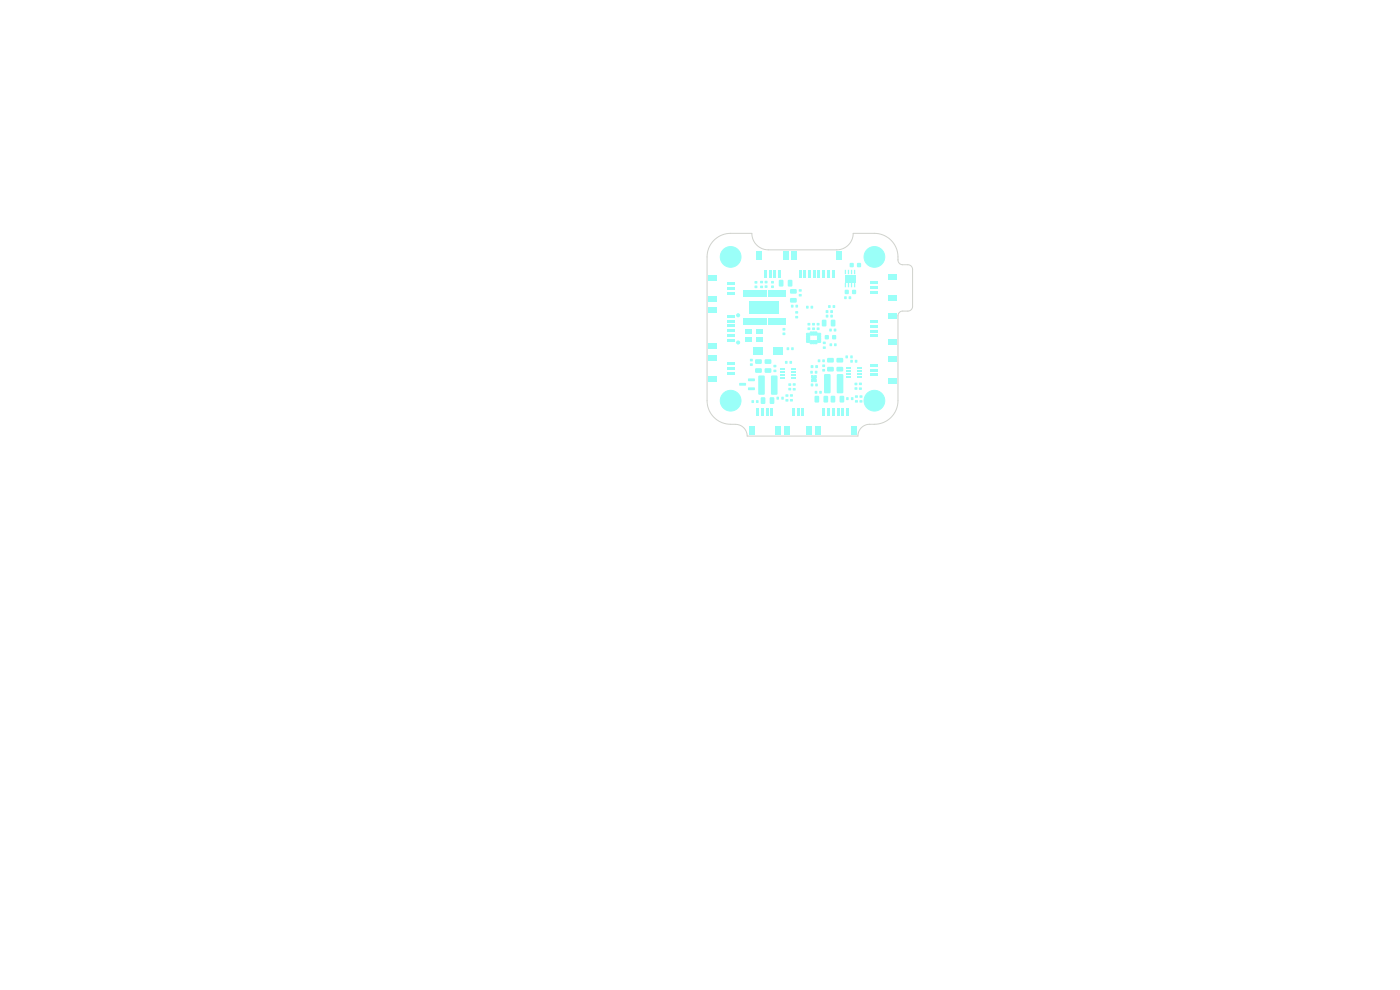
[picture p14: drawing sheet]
<svg xmlns="http://www.w3.org/2000/svg" width="297mm" height="210mm" viewBox="0 0 297 210" stroke-linecap="round" stroke-linejoin="round" font-family="sans-serif">
<g fill="#9afff8" stroke="#9afff8" stroke-width=".21">
<path d="M171.1 70.7h.6l.1 .4h-.6z"/>
<path d="M171.1 71.2h.6l.1 .4h-.6z"/>
<path d="M171.1 71.7h.6l.1 .4h-.6z"/>
<path d="M171.1 72.2h.6l.1 .4h-.7z"/>
<path d="M171.9 70.4l.4 .1v.6l-.4-.1z"/>
<path d="M171.9 72.3h.4v.6h-.4z"/>
<path d="M172.4 70.4l.4 .1v.6l-.4-.1z"/>
<path d="M172.4 72.3h.4v.6h-.4z"/>
<path d="M172.9 70.4l.4 .1v.6l-.4-.1z"/>
<path d="M172.9 72.3h.4v.6h-.4z"/>
<path d="M173.5 70.7h.5l.1 .4h-.6z"/>
<path d="M173.5 71.2h.6v.4h-.6z"/>
<path d="M173.5 71.7h.5l.1 .4h-.6z"/>
<path d="M173.5 72.2h.6v.4h-.6z"/>
<path d="M172.7 79.9l.4 .4-.4 .4-.5-.4z"/>
<path d="M172.2 79.7h.3l-.2 .4h-.1z"/>
<path d="M172.2 80.5l.3 .1v.4h-.3z"/>
<path d="M172.8 79.7h.4v.4l-.4-.1z"/>
<path d="M173 80.5h.2v.5h-.4z"/>
</g>
<g fill="#9afff8">
<path d="M169.4 57.3h.6v1.5h-.6z"/>
<path d="M170.4 57.3h.6v1.5h-.6z"/>
<path d="M171.4 57.3h.6v1.5h-.6z"/>
<path d="M172.4 57.3h.6v1.5h-.6z"/>
<path d="M173.4 57.3h.6v1.5h-.6z"/>
<path d="M174.4 57.3h.6v1.5h-.6z"/>
<path d="M175.4 57.3h.6v1.5h-.6z"/>
<path d="M176.4 57.3h.6v1.5h-.6z"/>
<path d="M167.8 53.3h1.2v1.8h-1.2z"/>
<path d="M177.4 53.3h1.2v1.8h-1.2z"/>
</g>
<g fill="#9afff8" stroke="#9afff8" stroke-width=".21">
<circle cx="156.6" cy="66.9" r=".32"/>
<circle cx="156.6" cy="72.7" r=".33"/>
<circle cx="185.5" cy="54.5" r="2.2"/>
<circle cx="155" cy="85" r="2.2"/>
<circle cx="185.5" cy="85" r="2.2"/>
<circle cx="155" cy="54.5" r="2.2"/>
</g>
<g fill="#9afff8">
<path d="M160.4 84.9h.5v.6h-.5z"/>
<path d="M159.5 84.9h.4v.6h-.4z"/>
<path d="M175.5 77.9l1.2-.1 .2 .3v.6l-.3 .1h-1l-.1-.2z"/>
<path d="M175.5 76l1.2-.1 .2 .3v.6l-.3 .1h-1l-.1-.2z"/>
<path d="M174.5 78.3h.5v.5h-.5z"/>
<path d="M174.5 77.3h.5v.5h-.5z"/>
<path d="M173.8 82.9h.5v.6h-.5z"/>
<path d="M172.9 82.9h.4v.6h-.4z"/>
<path d="M166.7 84.7h.5v.5h-.5z"/>
<path d="M166.7 83.7h.5v.4h-.5z"/>
<path d="M162.1 57.3h.6v1.5h-.6z"/>
<path d="M163.1 57.3h.6v1.5h-.6z"/>
<path d="M164.1 57.3h.6v1.5h-.6z"/>
<path d="M165.1 57.3h.6v1.5h-.6z"/>
<path d="M160.5 53.3h1.2v1.8h-1.2z"/>
<path d="M166.1 53.3h1.2v1.8h-1.2z"/>
<path d="M160.1 60.6h.5v.5h-.5z"/>
<path d="M160.1 59.7h.5v.4h-.5z"/>
<path d="M182.3 82.2h.5v.5h-.5z"/>
<path d="M182.3 81.2h.5v.5h-.5z"/>
<path d="M168.8 64.7h.5v.5h-.5z"/>
<path d="M167.8 64.7h.5v.5h-.5z"/>
<path d="M181.8 77.9h1v.3h-1z"/>
<path d="M181.8 78.5h1v.4h-1z"/>
<path d="M181.8 79.2h1v.3h-1z"/>
<path d="M181.8 79.8h1v.4h-1z"/>
<path d="M179.5 79.8h1v.4h-1z"/>
<path d="M179.5 79.2h1v.3h-1z"/>
<path d="M179.5 78.5h1v.4h-1z"/>
<path d="M179.5 77.9h1v.3h-1z"/>
<path d="M158.7 80.3h1.4v.5l-1.3 .1z"/>
<path d="M158.7 82.2h1.4v.5l-1.3 .1z"/>
<path d="M156.8 81.3l1.4-.1 .1 .5-1.4 .1z"/>
<path d="M166 69.6h.6v.5h-.6z"/>
<path d="M166 70.6h.6v.4h-.6z"/>
<path d="M179.5 86.7h.6v1.6h-.6z"/>
<path d="M178.5 86.7h.6v1.6h-.6z"/>
<path d="M177.5 86.7h.6v1.6h-.6z"/>
<path d="M176.5 86.7h.6v1.6h-.6z"/>
<path d="M175.5 86.7h.6v1.6h-.6z"/>
<path d="M174.5 86.7h.6v1.6h-.6z"/>
<path d="M180.5 90.5h1.2v1.8h-1.2z"/>
<path d="M172.9 90.5h1.2v1.8h-1.2z"/>
<path d="M164 73.6h2.1v1.5h-2.1z"/>
<path d="M159.8 73.6h2.1v1.5h-2.1z"/>
<path d="M180.1 62.9h.4v.5h-.4z"/>
<path d="M179.1 62.9h.5v.5h-.5z"/>
<path d="M154.3 71.9h1.5v.6h-1.5z"/>
<path d="M154.3 70.9h1.5v.6h-1.5z"/>
<path d="M154.3 69.9h1.5v.6h-1.5z"/>
<path d="M154.3 68.9h1.5v.6h-1.5z"/>
<path d="M154.3 67.9h1.5v.6h-1.5z"/>
<path d="M154.3 66.9h1.5v.6h-1.5z"/>
<path d="M150.3 72.9h1.8v1.2h-1.8z"/>
<path d="M150.3 65.3h1.8v1.2h-1.8z"/>
<path d="M173.3 69.5h.5v.5h-.5z"/>
<path d="M173.3 68.5h.5v.5h-.5z"/>
<path d="M163.5 86.7h.6v1.6h-.6z"/>
<path d="M162.5 86.7h.6v1.6h-.6z"/>
<path d="M161.5 86.7h.6v1.6h-.6z"/>
<path d="M160.5 86.7h.6v1.6h-.6z"/>
<path d="M164.5 90.5h1.2v1.8h-1.2z"/>
<path d="M158.9 90.5h1.2v1.8h-1.2z"/>
<path d="M176.3 67.9l.7-.1 .2 .2v1l-.1 .2-.6 .1-.2-.2z"/>
<path d="M174.4 67.9l.7-.1 .2 .2v1l-.1 .2-.6 .1-.2-.2z"/>
<path d="M167.7 63.3l1.2-.1 .1 .3v.6l-.2 .1h-1.1l-.1-.2z"/>
<path d="M167.7 61.4l1.2-.1 .1 .3v.6l-.2 .1h-1.1l-.1-.2z"/>
<path d="M168.2 82.3h.6v.5h-.6z"/>
<path d="M168.2 81.3h.6v.5h-.6z"/>
<path d="M176.2 66.8h.5v.5h-.5z"/>
<path d="M175.2 66.8h.5v.5h-.5z"/>
<path d="M160.2 78.2l1.3-.1 .1 .3v.5l-.2 .2h-1.1l-.1-.2z"/>
<path d="M160.2 76.3l1.3-.1 .1 .3v.5l-.2 .2h-1.1l-.1-.2z"/>
<path d="M175.7 64.8h.5v.5h-.5z"/>
<path d="M176.7 64.8h.4v.5h-.4z"/>
<path d="M181.4 76.4h.5v.5h-.5z"/>
<path d="M180.4 76.4h.5v.5h-.5z"/>
<path d="M164.8 84.2h.4v.5h-.4z"/>
<path d="M165.8 84.2h.4v.5h-.4z"/>
<path d="M174.8 84h.6l.3 .1v1.1l-.2 .2h-.6l-.2-.2z"/>
<path d="M172.9 84h.6l.3 .1v1.1l-.2 .2h-.6l-.2-.2z"/>
<path d="M179.4 75.4h.5v.6h-.5z"/>
<path d="M180.4 75.4h.5v.6h-.5z"/>
<path d="M159.1 77.1h.6v.5h-.6z"/>
<path d="M159.1 76.1h.6v.5h-.6z"/>
<path d="M165.3 59.4l.7-.1 .2 .2v1l-.1 .3h-.6l-.3-.2z"/>
<path d="M167.2 59.4l.7-.1 .2 .2v1l-.1 .3h-.6l-.3-.2z"/>
<path d="M184.7 59.7h1.6v.6h-1.6z"/>
<path d="M184.7 60.7h1.6v.6h-1.6z"/>
<path d="M184.7 61.7h1.6v.6h-1.6z"/>
<path d="M188.5 58.1h1.8v1.2h-1.8z"/>
<path d="M188.5 62.7h1.8v1.2h-1.8z"/>
<path d="M177 72.9h.5v.5h-.5z"/>
<path d="M176 72.9h.5v.5h-.5z"/>
<path d="M172 81.4h.5v.5h-.5z"/>
<path d="M173 81.4h.5v.5h-.5z"/>
<path d="M180.3 55.8h.8v.8h-.8z"/>
<path d="M181.9 55.8h.7v.8h-.7z"/>
<path d="M163.6 79.7h1.1l.2 .1v3.7l-.1 .2-1 .1-.2-.2z"/>
<path d="M160.9 79.7h1.1l.2 .1v3.7l-.1 .2-1 .1-.2-.2z"/>
<path d="M166.2 67.4h.4v1.5h-.4z"/>
<path d="M165.5 67.4h.5v1.5h-.5z"/>
<path d="M164.9 67.4h.4v1.5h-.4z"/>
<path d="M164.2 67.4h.5v1.5h-.5z"/>
<path d="M163.6 67.4h.4v1.5h-.4z"/>
<path d="M162.9 67.4h.5v1.5h-.5z"/>
<path d="M162.3 67.4h.4v1.5h-.4z"/>
<path d="M161.6 67.4h.5v1.5h-.5z"/>
<path d="M161 67.4h.4v1.5h-.4z"/>
<path d="M160.3 67.4h.5v1.5h-.5z"/>
<path d="M159.7 67.4h.4v1.5h-.4z"/>
<path d="M159 67.4h.5v1.5h-.5z"/>
<path d="M158.4 67.4h.4v1.5h-.4z"/>
<path d="M157.7 67.4h.5v1.5h-.5z"/>
<path d="M157.7 61.6h.5v1.4h-.5z"/>
<path d="M158.4 61.6h.4v1.4h-.4z"/>
<path d="M159 61.6h.5v1.4h-.5z"/>
<path d="M159.7 61.6h.4v1.4h-.4z"/>
<path d="M160.3 61.6h.5v1.4h-.5z"/>
<path d="M161 61.6h.4v1.4h-.4z"/>
<path d="M161.6 61.6h.5v1.4h-.5z"/>
<path d="M162.3 61.6h.4v1.4h-.4z"/>
<path d="M162.9 61.6h.5v1.4h-.5z"/>
<path d="M163.6 61.6h.4v1.4h-.4z"/>
<path d="M164.2 61.6h.5v1.4h-.5z"/>
<path d="M164.9 61.6h.4v1.4h-.4z"/>
<path d="M165.5 61.6h.5v1.4h-.5z"/>
<path d="M166.2 61.6h.4v1.4h-.4z"/>
<path d="M159.1 63.9h6.2v2.7h-6.2z"/>
<path d="M164.1 78.4h.6v.5h-.6z"/>
<path d="M164.1 77.4h.6v.5h-.6z"/>
<path d="M172.3 69.5h.6v.5h-.6z"/>
<path d="M172.3 68.5h.6v.5h-.6z"/>
<path d="M171 64.9h.5v.5h-.5z"/>
<path d="M172 64.9h.5v.5h-.5z"/>
<path d="M177.6 79.4l1.1-.1 .2 .2v3.7l-.1 .2h-1l-.3-.1z"/>
<path d="M174.9 79.4l1.1-.1 .2 .2v3.7l-.1 .2h-1l-.3-.1z"/>
<path d="M172 77.5h.5v.5h-.5z"/>
<path d="M173 77.5h.5v.5h-.5z"/>
<path d="M181.2 60h.2v.9h-.2z"/>
<path d="M180.5 60h.3v.9h-.3z"/>
<path d="M179.9 60h.2v.9h-.2z"/>
<path d="M179.2 60h.3v.9h-.3z"/>
<path d="M179.2 57.2l.3 .1v.9l-.3-.1z"/>
<path d="M179.9 57.2l.2 .1v.9l-.2-.1z"/>
<path d="M180.5 57.2l.3 .1v.9l-.3-.1z"/>
<path d="M181.2 57.2l.2 .1v.9l-.2-.1z"/>
<path d="M179.2 58.3h2.2v1.5h-2.2z"/>
<path d="M158.2 69.7h1.3v1.1h-1.3z"/>
<path d="M160.5 69.7h1.3v1.1h-1.3z"/>
<path d="M160.5 71.5h1.3v1h-1.3z"/>
<path d="M158.2 71.5h1.3v1h-1.3z"/>
<path d="M182.4 84.9h.5v.5h-.5z"/>
<path d="M182.4 83.9h.5v.5h-.5z"/>
<path d="M174.6 72.5h.6v.5h-.6z"/>
<path d="M174.6 73.5h.6v.5h-.6z"/>
<path d="M154.2 61.9h1.6v.6h-1.6z"/>
<path d="M154.2 60.9h1.6v.6h-1.6z"/>
<path d="M154.2 59.9h1.6v.6h-1.6z"/>
<path d="M150.2 62.9h1.8v1.2h-1.8z"/>
<path d="M150.2 58.3h1.8v1.2h-1.8z"/>
<path d="M161.4 84.3h.7l.3 .1v1.1l-.2 .2h-.6l-.2-.2z"/>
<path d="M163.3 84.3h.7l.3 .1v1.1l-.2 .2h-.6l-.2-.2z"/>
<path d="M171.9 78.7h.5v.5h-.5z"/>
<path d="M172.9 78.7h.5v.5h-.5z"/>
<path d="M173.5 76.3h.5v.5h-.5z"/>
<path d="M174.5 76.3h.5v.5h-.5z"/>
<path d="M181.4 84.9h.6v.5h-.6z"/>
<path d="M181.4 83.9h.6v.5h-.6z"/>
<path d="M168.7 66h.6v.5h-.6z"/>
<path d="M168.7 67h.6v.5h-.6z"/>
<path d="M179.5 84.3h.5v.5h-.5z"/>
<path d="M180.6 84.3h.4v.5h-.4z"/>
<path d="M163.6 60.6h.5v.5h-.5z"/>
<path d="M163.6 59.6h.5v.5h-.5z"/>
<path d="M176.3 84l.7-.1 .2 .2v1l-.1 .3h-.6l-.3-.2z"/>
<path d="M178.2 84l.7-.1 .2 .2v1l-.1 .3h-.6l-.3-.2z"/>
<path d="M161.3 60.6h.5v.5h-.5z"/>
<path d="M161.3 59.6h.5v.5h-.5z"/>
<path d="M175.2 65.8h.5v.6h-.5z"/>
<path d="M176.2 65.8h.5v.6h-.5z"/>
<path d="M177.5 77.9l1.2-.1 .2 .3v.6l-.3 .1h-1l-.2-.2z"/>
<path d="M177.5 76l1.2-.1 .2 .3v.6l-.3 .1h-1l-.2-.2z"/>
<path d="M167.9 73.7h.4v.5h-.4z"/>
<path d="M166.9 73.7h.5v.5h-.5z"/>
<path d="M170 86.7h.6v1.6h-.6z"/>
<path d="M169 86.7h.6v1.6h-.6z"/>
<path d="M168 86.7h.6v1.6h-.6z"/>
<path d="M171 90.5h1.2v1.8h-1.2z"/>
<path d="M166.4 90.5h1.2v1.8h-1.2z"/>
<path d="M167.3 81.3h.5v.5h-.5z"/>
<path d="M167.3 82.3h.5v.5h-.5z"/>
<path d="M176.9 69.7h.5v.6h-.5z"/>
<path d="M176 69.7h.4v.6h-.4z"/>
<path d="M167.8 78h1.1v.4h-1.1z"/>
<path d="M167.8 78.7h1.1v.3h-1.1z"/>
<path d="M167.8 79.3h1.1v.4h-1.1z"/>
<path d="M167.8 80h1.1v.3h-1.1z"/>
<path d="M165.5 80h1.1v.3h-1.1z"/>
<path d="M165.5 79.3h1.1v.4h-1.1z"/>
<path d="M165.5 78.7h1.1v.3h-1.1z"/>
<path d="M165.5 78h1.1v.4h-1.1z"/>
<path d="M162.3 60.6h.5v.4h-.5z"/>
<path d="M162.3 59.6h.5v.5h-.5z"/>
<path d="M167.6 84.7h.6v.4h-.6z"/>
<path d="M167.6 83.7h.6v.4h-.6z"/>
<path d="M176.6 71.1h.7v.8h-.7z"/>
<path d="M175 71.1h.8v.8h-.8z"/>
<path d="M180.8 61.5h.8v.8h-.8z"/>
<path d="M179.3 61.5h.7v.8h-.7z"/>
<path d="M184.7 77.2h1.6v.6h-1.6z"/>
<path d="M184.7 78.2h1.6v.6h-1.6z"/>
<path d="M184.7 79.2h1.6v.6h-1.6z"/>
<path d="M188.5 75.6h1.8v1.2h-1.8z"/>
<path d="M188.5 80.2h1.8v1.2h-1.8z"/>
<path d="M167.5 76.6h.5v.5h-.5z"/>
<path d="M166.6 76.6h.4v.5h-.4z"/>
<path d="M162.3 78.2l1.2-.1 .1 .3v.5l-.2 .2h-1l-.2-.2z"/>
<path d="M162.3 76.3l1.2-.1 .1 .3v.5l-.2 .2h-1l-.2-.2z"/>
<path d="M181.3 81.2h.6v.5h-.6z"/>
<path d="M181.3 82.2h.6v.5h-.6z"/>
<path d="M169.5 61.4h.5v.4h-.5z"/>
<path d="M169.5 62.4h.5v.5h-.5z"/>
<path d="M184.7 68h1.5v.6h-1.5z"/>
<path d="M184.7 69h1.5v.6h-1.5z"/>
<path d="M184.7 70h1.5v.6h-1.5z"/>
<path d="M184.7 71h1.5v.6h-1.5z"/>
<path d="M188.4 66.4h1.8v1.2h-1.8z"/>
<path d="M188.4 72h1.8v1.2h-1.8z"/>
<path d="M154.2 78.9h1.6v.6h-1.6z"/>
<path d="M154.2 77.9h1.6v.6h-1.6z"/>
<path d="M154.2 76.9h1.6v.6h-1.6z"/>
<path d="M150.2 79.9h1.8v1.2h-1.8z"/>
<path d="M150.2 75.3h1.8v1.2h-1.8z"/>
<path d="M171.3 69.5h.6v.5h-.6z"/>
<path d="M171.3 68.5h.6v.5h-.6z"/>
</g>
<path d="M151.5 51a5 5 0 0 1 3.5-1.5h4.5a3.5 3.5 0 0 0 3.5 3.5h14.5a3.5 3.5 0 0 0 3.5-3.5h4.5a5.2 5.2 0 0 1 5 5.9l.2 .4 .5 .3 1.4 .1a1 1 0 0 1 1 1v7.8a1 1 0 0 1-1 1h-1.1a1 1 0 0 0-1 1v18a5.2 5.2 0 0 1-6.2 5 2.5 2.5 0 0 0-2.3 2.5h-23.5a2.5 2.5 0 0 0-2.5-2.5 5.2 5.2 0 0 1-6-5v-30.5a5 5 0 0 1 1.5-3.5z" fill="none" stroke="#d0d2cd" stroke-width=".21"/>
</svg>
